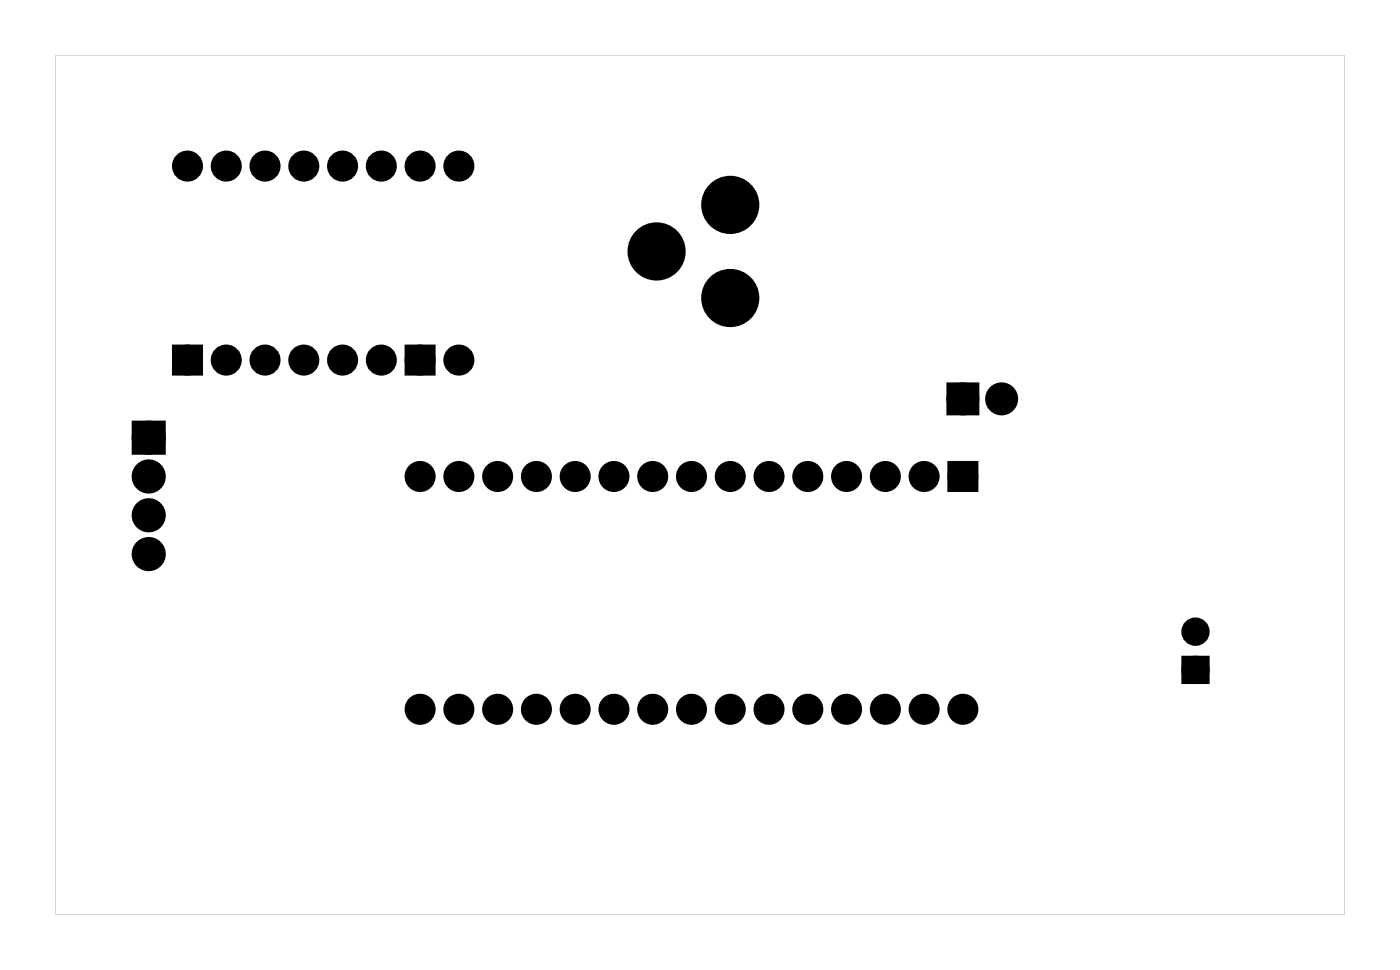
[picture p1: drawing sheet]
<svg xmlns="http://www.w3.org/2000/svg" width="92mm" height="63mm" viewBox="0 0 92 63" stroke-linecap="round" stroke-linejoin="round" font-family="sans-serif">
<g fill="#000">
<path d="M9 27.9h1.5v1.5h-1.5zM11.6 22.9h1.3v1.3h-1.3zM26.9 22.9h1.3v1.3h-1.3zM62.4 25.4h1.4v1.4h-1.4zM62.4 30.5h1.4v1.4h-1.4zM77.7 43.3h1.2v1.2h-1.2z"/>
<path d="M3.6 3.6h84.5v56.3h-84.5zM3.6 3.6v56.3h84.5v-56.3z"/>
</g>
<g fill="none" stroke="#000" stroke-width=".76" stroke-linecap="butt">
<path d="M9 27.9h1.5v1.5h-1.5zM11.6 22.9h1.3v1.3h-1.3zM26.9 22.9h1.3v1.3h-1.3zM62.4 25.4h1.4v1.4h-1.4z"/>
<circle cx="12.3" cy="10.9" r=".64"/>
<circle cx="14.8" cy="10.9" r=".64"/>
<circle cx="17.4" cy="10.9" r=".64"/>
<circle cx="19.9" cy="10.9" r=".64"/>
<circle cx="22.4" cy="10.9" r=".64"/>
<circle cx="25" cy="10.9" r=".64"/>
<circle cx="27.5" cy="10.9" r=".64"/>
<circle cx="30.1" cy="10.9" r=".64"/>
<circle cx="43" cy="16.5" r="1.52"/>
<circle cx="47.8" cy="13.4" r="1.52"/>
<circle cx="47.8" cy="19.5" r="1.52"/>
<circle cx="9.7" cy="31.2" r=".74"/>
<circle cx="9.7" cy="28.7" r=".74"/>
<circle cx="9.7" cy="33.7" r=".74"/>
<circle cx="9.7" cy="36.3" r=".74"/>
<circle cx="12.3" cy="23.6" r=".64"/>
<circle cx="14.8" cy="23.6" r=".64"/>
<circle cx="17.4" cy="23.6" r=".64"/>
<circle cx="19.9" cy="23.6" r=".64"/>
<circle cx="22.4" cy="23.6" r=".64"/>
<circle cx="25" cy="23.6" r=".64"/>
<circle cx="27.5" cy="23.6" r=".64"/>
<circle cx="30.1" cy="23.6" r=".64"/>
<circle cx="63.1" cy="26.1" r=".7"/>
<circle cx="65.6" cy="26.1" r=".7"/>
</g>
<g fill="#000">
<circle cx="12.3" cy="10.9" r=".64"/>
<circle cx="14.8" cy="10.9" r=".64"/>
<circle cx="17.4" cy="10.9" r=".64"/>
<circle cx="19.9" cy="10.9" r=".64"/>
<circle cx="22.4" cy="10.9" r=".64"/>
<circle cx="25" cy="10.9" r=".64"/>
<circle cx="27.5" cy="10.9" r=".64"/>
<circle cx="30.1" cy="10.9" r=".64"/>
<circle cx="43" cy="16.5" r="1.52"/>
<circle cx="47.8" cy="19.5" r="1.52"/>
<circle cx="47.8" cy="13.4" r="1.52"/>
<circle cx="9.7" cy="33.7" r=".74"/>
<circle cx="9.7" cy="31.2" r=".74"/>
<circle cx="9.7" cy="36.3" r=".74"/>
<circle cx="9.7" cy="28.7" r=".74"/>
<circle cx="12.3" cy="23.6" r=".64"/>
<circle cx="14.8" cy="23.6" r=".64"/>
<circle cx="17.4" cy="23.6" r=".64"/>
<circle cx="19.9" cy="23.6" r=".64"/>
<circle cx="22.4" cy="23.6" r=".64"/>
<circle cx="25" cy="23.6" r=".64"/>
<circle cx="27.5" cy="23.6" r=".64"/>
<circle cx="27.5" cy="31.2" r=".67"/>
<circle cx="30.1" cy="23.6" r=".64"/>
<circle cx="30.1" cy="31.2" r=".67"/>
<circle cx="32.6" cy="31.2" r=".67"/>
<circle cx="35.1" cy="31.2" r=".67"/>
<circle cx="37.7" cy="31.2" r=".67"/>
<circle cx="40.2" cy="31.2" r=".67"/>
<circle cx="42.8" cy="31.2" r=".67"/>
<circle cx="45.3" cy="31.2" r=".67"/>
<circle cx="47.8" cy="31.2" r=".67"/>
<circle cx="50.4" cy="31.2" r=".67"/>
<circle cx="52.9" cy="31.2" r=".67"/>
<circle cx="55.5" cy="31.2" r=".67"/>
<circle cx="58" cy="31.2" r=".67"/>
<circle cx="60.5" cy="31.2" r=".67"/>
<circle cx="63.1" cy="26.1" r=".7"/>
<circle cx="63.1" cy="31.2" r=".67"/>
<circle cx="65.6" cy="26.1" r=".7"/>
<circle cx="27.5" cy="46.4" r=".67"/>
<circle cx="30.1" cy="46.4" r=".67"/>
<circle cx="32.6" cy="46.4" r=".67"/>
<circle cx="35.1" cy="46.4" r=".67"/>
<circle cx="37.7" cy="46.4" r=".67"/>
<circle cx="40.2" cy="46.4" r=".67"/>
<circle cx="42.8" cy="46.4" r=".67"/>
<circle cx="45.3" cy="46.4" r=".67"/>
<circle cx="47.8" cy="46.4" r=".67"/>
<circle cx="50.4" cy="46.4" r=".67"/>
<circle cx="52.9" cy="46.4" r=".67"/>
<circle cx="55.5" cy="46.4" r=".67"/>
<circle cx="58" cy="46.4" r=".67"/>
<circle cx="60.5" cy="46.4" r=".67"/>
<circle cx="63.1" cy="46.4" r=".67"/>
<circle cx="78.3" cy="41.4" r=".6"/>
<circle cx="78.3" cy="43.9" r=".6"/>
</g>
<g fill="none" stroke="#000" stroke-width=".69" stroke-linecap="butt">
<path d="M62.4 30.5h1.4v1.4h-1.4z"/>
<circle cx="27.5" cy="31.2" r=".67"/>
<circle cx="30.1" cy="31.2" r=".67"/>
<circle cx="32.6" cy="31.2" r=".67"/>
<circle cx="35.1" cy="31.2" r=".67"/>
<circle cx="37.7" cy="31.2" r=".67"/>
<circle cx="40.2" cy="31.2" r=".67"/>
<circle cx="42.8" cy="31.2" r=".67"/>
<circle cx="45.3" cy="31.2" r=".67"/>
<circle cx="47.8" cy="31.2" r=".67"/>
<circle cx="50.4" cy="31.2" r=".67"/>
<circle cx="52.9" cy="31.2" r=".67"/>
<circle cx="55.5" cy="31.2" r=".67"/>
<circle cx="58" cy="31.2" r=".67"/>
<circle cx="60.5" cy="31.2" r=".67"/>
<circle cx="63.1" cy="31.2" r=".67"/>
<circle cx="27.5" cy="46.4" r=".67"/>
<circle cx="30.1" cy="46.4" r=".67"/>
<circle cx="32.6" cy="46.4" r=".67"/>
<circle cx="35.1" cy="46.4" r=".67"/>
<circle cx="37.7" cy="46.4" r=".67"/>
<circle cx="40.2" cy="46.4" r=".67"/>
<circle cx="42.8" cy="46.4" r=".67"/>
<circle cx="45.3" cy="46.4" r=".67"/>
<circle cx="47.8" cy="46.4" r=".67"/>
<circle cx="50.4" cy="46.4" r=".67"/>
<circle cx="52.9" cy="46.4" r=".67"/>
<circle cx="55.5" cy="46.4" r=".67"/>
<circle cx="58" cy="46.4" r=".67"/>
<circle cx="60.5" cy="46.4" r=".67"/>
<circle cx="63.1" cy="46.4" r=".67"/>
</g>
<g fill="none" stroke="#000" stroke-width=".65" stroke-linecap="butt">
<path d="M77.7 43.3h1.2v1.2h-1.2z"/>
<circle cx="78.3" cy="43.9" r=".6"/>
<circle cx="78.3" cy="41.4" r=".6"/>
</g>
</svg>
